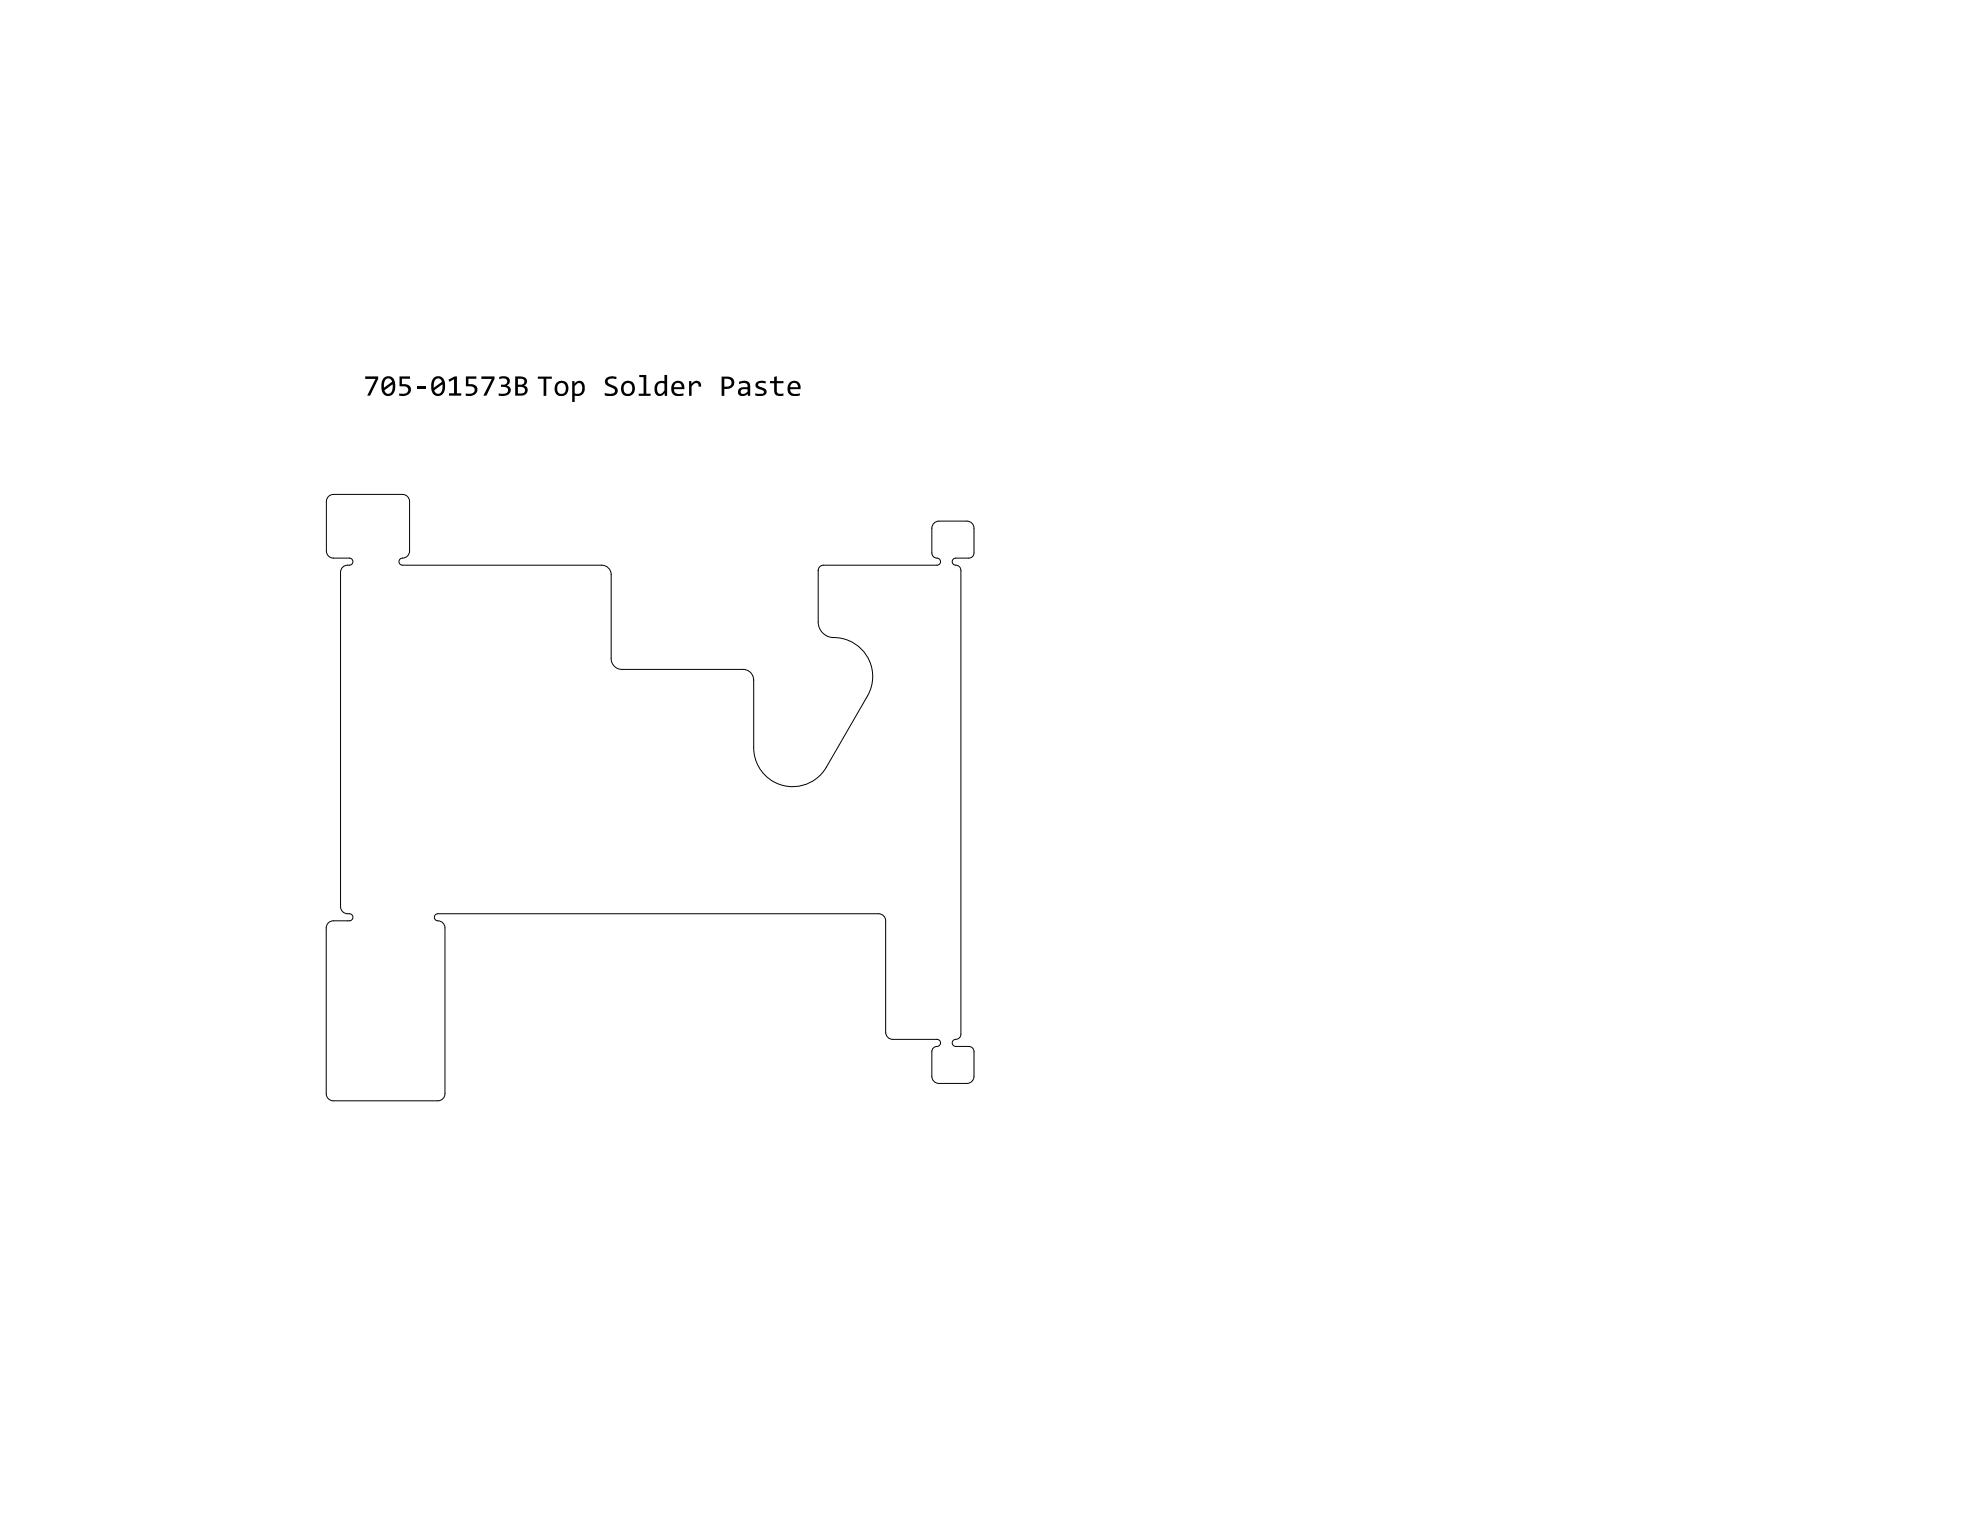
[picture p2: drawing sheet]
<svg xmlns="http://www.w3.org/2000/svg" width="279mm" height="216mm" viewBox="0 0 279 216" stroke-linecap="round" stroke-linejoin="round" font-family="sans-serif">
<g fill="#000">
<path d="M51.5 53.1h1.9v.4l-1.2 2.3h-.4l1.2-2.3h-1.5zM56.4 53.1h1.5v.3h-1.2v.8l.7 .1a.83 .83 0 0 1 .6 .9 .83 .83 0 0 1-.9 .7h-.7l-.1-.4 .8 .1a.54 .54 0 0 0 .5-.7 .54 .54 0 0 0-.7-.4h-.5zM58.9 54.5h1.2v.4h-1.2zM63.3 53.6l.8-.5h.4v2.4h.6v.3h-1.7v-.3h.7v-2l-.7 .4zM65.7 53.1h1.5v.3h-1.1v.8h.6l.4 .2a.89 .89 0 0 1 .1 1.1 .89 .89 0 0 1-1 .4h-.5v-.4l.7 .1a.54 .54 0 0 0 .6-.6 .54 .54 0 0 0-.7-.5h-.6zM67.9 53.1h1.9v.4l-1.2 2.3h-.4l1.2-2.3h-1.5zM70.4 53.2l.9-.1 .5 .2a.71 .71 0 0 1-.3 1.1l.5 .3a.86 .86 0 0 1-.2 .9 .86 .86 0 0 1-.8 .3l-.6-.1v-.3l.6 .1a.51 .51 0 0 0 .7-.5 .51 .51 0 0 0-.7-.5h-.3v-.3h.4a.46 .46 0 0 0 .5-.6 .46 .46 0 0 0-.7-.3l-.5 .1zM75.9 53.1h2v.3h-.8v2.5h-.4v-2.5h-.8zM85.6 53.3l.7-.2 .7 .1v.3l-.3-.1a.56 .56 0 0 0-.6 0 .56 .56 0 0 0-.3 .6l.2 .2 .6 .2a.76 .76 0 0 1 .5 1 .76 .76 0 0 1-.9 .5l-.9-.1v-.3l.9 .1a.45 .45 0 0 0 .5-.2 .45 .45 0 0 0 0-.5l-1.2-.6-.1-.5zM90.2 52.9h1v2.7h.6v.3h-1.7v-.3h.7v-2.4h-.6zM97.2 53.8h.4v.3a.71 .71 0 0 1 .9-.4 .71 .71 0 0 1 .4 .9h-.3a.43 .43 0 0 0-.3-.6 .43 .43 0 0 0-.6 .3l-.1 .2v1.4h-.4zM106.7 54l.5-.2h.8v.3l-.6-.1a.3 .3 0 0 0-.3 .1 .3 .3 0 0 0-.1 .3l.8 .4a.52 .52 0 0 1 .4 .5 .52 .52 0 0 1-.3 .5l-.4 .1-.9-.1v-.3l.7 .1a.32 .32 0 0 0 .4-.1 .32 .32 0 0 0 0-.4l-.7-.3a.56 .56 0 0 1-.3-.8z"/>
<path d="M108.7 53.8h.5v-.6l.4-.1v.7h1v.3h-1v1a.62 .62 0 0 0 1 .4v.3l-.3 .1a.83 .83 0 0 1-1.1-.7v-1.1h-.5z"/>
<path d="M54.4 53.6l-.2 .3v.8l1.1-.9a.52 .52 0 0 0-.4-.4 .52 .52 0 0 0-.5 .2zM54.3 55.1l.1 .3 .3 .2a.66 .66 0 0 0 .7-.8v-.6zM54.1 53.4a.98 .98 0 0 1 1.1-.2 .98 .98 0 0 1 .6 1v.4a1.05 1.05 0 0 1-1.4 1.2 1.83 1.83 0 0 1-.3-2.4z"/>
<path d="M61.5 53.5l-.2 .4-.1 .8 1.1-.8a.52 .52 0 0 0-.3-.5 .52 .52 0 0 0-.5 .1zM61.3 55.1l.1 .2a.58 .58 0 0 0 .7 .2 .58 .58 0 0 0 .3-.6v-.7zM61.1 53.4a.98 .98 0 0 1 1.2-.2 .98 .98 0 0 1 .5 1v.3a1.05 1.05 0 0 1-.3 1.1 1.05 1.05 0 0 1-1.2 .2l-.2-.3-.3-.7 .1-.8z"/>
<path d="M73.1 53.4v.9h.4a.42 .42 0 0 0 .5-.3 .42 .42 0 0 0-.2-.5zM73.1 54.6v.9h.4a.48 .48 0 0 0 .6-.4 .48 .48 0 0 0-.6-.5zM72.7 53.1h.8a.69 .69 0 0 1 .8 .4 .69 .69 0 0 1-.2 .8l-.2 .1 .4 .2 .1 .3a.83 .83 0 0 1-1 .9h-.7z"/>
<path d="M78.7 54.3l-.1 .4a.82 .82 0 0 0 .3 .8l.1 .1a.76 .76 0 0 0 .8-.4 .76 .76 0 0 0-.1-.9 .55 .55 0 0 0-.8-.2zM78.6 54a1.04 1.04 0 0 1 1.3 0 1.04 1.04 0 0 1 .2 1.3l-.2 .3a1.01 1.01 0 0 1-1.3 .1 1.01 1.01 0 0 1-.3-1.3z"/>
<path d="M80.7 53.8h.4v.3a.78 .78 0 0 1 .9-.3 .78 .78 0 0 1 .5 .9v.1a1.02 1.02 0 0 1-1.4 1v.9h-.4zM81.1 54.4v1.1l.3 .1a.83 .83 0 0 0 .8-.6 .83 .83 0 0 0-.3-.9h-.4z"/>
<path d="M88.1 54.3l-.1 .4 .1 .5a.63 .63 0 0 0 .8 .3 .63 .63 0 0 0 .3-.8v-.1a.59 .59 0 0 0-.4-.5 .59 .59 0 0 0-.7 .2zM87.9 54a1.02 1.02 0 0 1 1.4 0 1.02 1.02 0 0 1 .2 1.3 .98 .98 0 0 1-1.3 .5 .98 .98 0 0 1-.5-1.3z"/>
<path d="M92.6 54.1l.5-.3h.7v-.9h.3v3h-.3v-.4a.77 .77 0 0 1-1 .3 .77 .77 0 0 1-.4-.9v-.4zM92.9 54.3l-.2 .4a.62 .62 0 0 0 .5 .9l.3-.1 .3-.4-.1-1a.83 .83 0 0 0-.8 .2z"/>
<path d="M95.3 54.1l-.2 .5h1.1a.55 .55 0 0 0-.3-.5 .55 .55 0 0 0-.6 0zM95 54.1l.1-.1a.91 .91 0 0 1 1.1-.1 .91 .91 0 0 1 .4 1h-1.5a.76 .76 0 0 0 1.1 .7l.2-.1v.3l-.5 .1a1.05 1.05 0 0 1-1-.4 1.05 1.05 0 0 1-.1-1.2z"/>
<path d="M102.2 53.4v1.2h.4a.56 .56 0 0 0 .6-.6 .56 .56 0 0 0-.6-.6zM101.8 53.1l1.2 .1a.89 .89 0 0 1 .6 1.1 .89 .89 0 0 1-1.1 .6h-.3v1h-.4z"/>
<path d="M104.6 55a.37 .37 0 0 0 .1 .6 .37 .37 0 0 0 .5-.1l.3-.2v-.4h-.6zM104.3 53.9l.9-.2 .4 .2 .2 .2 .1 1.8h-.4v-.3l-.3 .2-.3 .1a.64 .64 0 0 1-.8-.7 .64 .64 0 0 1 .9-.6h.5v-.2a.48 .48 0 0 0-.7-.3l-.5 .1z"/>
<path d="M111.7 54.1l-.2 .5h1.1a.58 .58 0 0 0-.6-.6zM111.4 54a.92 .92 0 0 1 1.2-.2 .92 .92 0 0 1 .4 1.1l-1.5 .1a.8 .8 0 0 0 1.2 .5h.2v.3l-.5 .1a1.05 1.05 0 0 1-1.1-.4 1.05 1.05 0 0 1-.1-1.1z"/>
</g>
<path d="M46.3 70.1l.4-.3h.4h9.7a1 1 0 0 1 1 1v7a1.13 1.13 0 0 1-1.3 1 .5 .5 0 0 0-.2 .6 .5 .5 0 0 0 .5 .4h28.1a1.33 1.33 0 0 1 1.3 1.3v11.8a1.51 1.51 0 0 0 1.6 1.6h17a1.51 1.51 0 0 1 1.6 1.5v9.5a5.5 5.5 0 0 0 4 5.3 5.5 5.5 0 0 0 6.2-2.5l5.8-10.1a5.5 5.5 0 0 0-4.7-8.2 2.2 2.2 0 0 1-2.2-2.2v-7.3a.75 .75 0 0 1 .7-.7h16a.5 .5 0 0 0 .5-.5 .5 .5 0 0 0-.5-.5 .73 .73 0 0 1-.7-.8v-3.5a1 1 0 0 1 1-1h3.9a1 1 0 0 1 1 1v3.5a.73 .73 0 0 1-.7 .8h-1.8a.5 .5 0 0 0-.5 .5 .5 .5 0 0 0 .5 .5 .73 .73 0 0 1 .7 .7v65.4a.86 .86 0 0 1-1 .8 .5 .5 0 0 0-.2 .6 .5 .5 0 0 0 .5 .4h1.8a.73 .73 0 0 1 .7 .7v3.5a1 1 0 0 1-1 1h-3.9a1 1 0 0 1-1-1v-3.5a.86 .86 0 0 1 1-.8 .5 .5 0 0 0 .2-.6 .5 .5 0 0 0-.5-.3h-6.2a1 1 0 0 1-1-1v-15.8a1 1 0 0 0-1-1h-62.2a.5 .5 0 0 0-.5 .5 .5 .5 0 0 0 .5 .5 1 1 0 0 1 1 1v23.4a1 1 0 0 1-1 1h-14.8a1 1 0 0 1-1-1v-23.4a1 1 0 0 1 1-1h2.3a.52 .52 0 0 0 .5-.6 .52 .52 0 0 0-.7-.4 1 1 0 0 1-1-1v-47.1a1.04 1.04 0 0 1 1.2-1 .5 .5 0 0 0 .5-.5 .5 .5 0 0 0-.5-.5h-2.2a1 1 0 0 1-1-1v-7v-.4zM106.3 96h.1" fill="none" stroke="#000" stroke-width=".14"/>
<g fill="#fff">
<circle cx="118.2" cy="127" r=".25"/>
<circle cx="97.6" cy="124.7" r=".25"/>
<circle cx="99.2" cy="123.2" r=".25"/>
<circle cx="94.1" cy="126.8" r=".25"/>
<circle cx="94.1" cy="125.2" r=".25"/>
<circle cx="92.4" cy="126.8" r=".25"/>
<circle cx="92.4" cy="125.2" r=".25"/>
<circle cx="123.8" cy="121.6" r=".25"/>
<circle cx="125.1" cy="122.9" r=".25"/>
<circle cx="115.7" cy="127" r=".25"/>
<circle cx="74.4" cy="83.3" r=".25"/>
<circle cx="72" cy="111.2" r=".15"/>
<circle cx="100.3" cy="124.3" r=".25"/>
<circle cx="98.7" cy="125.8" r=".25"/>
</g>
</svg>
